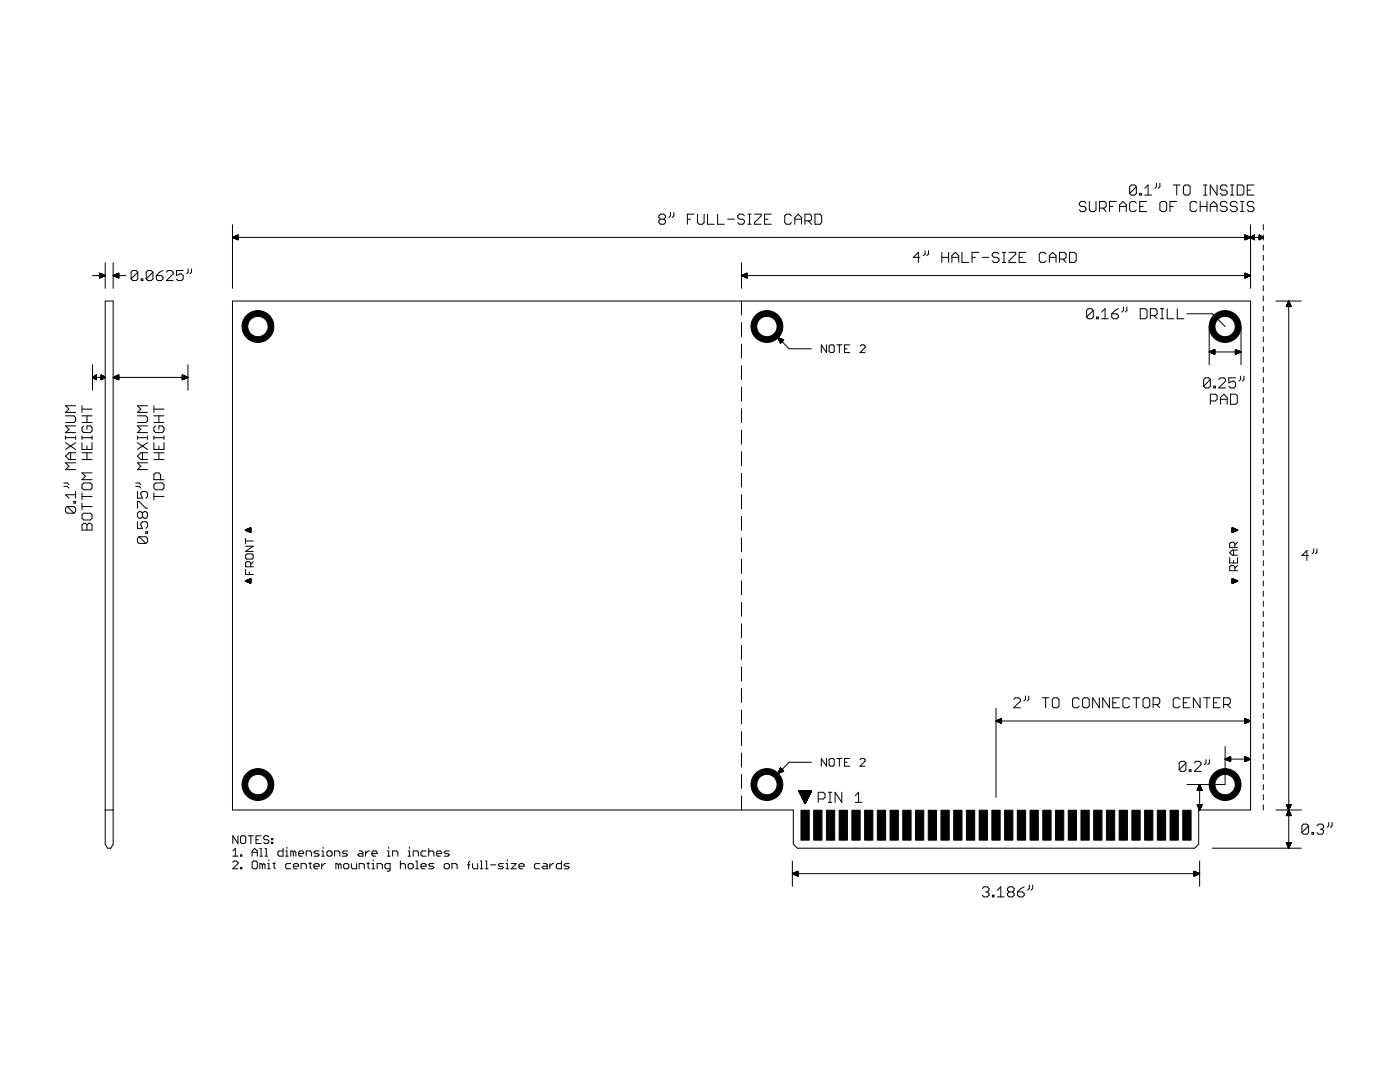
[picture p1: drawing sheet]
<svg xmlns="http://www.w3.org/2000/svg" width="279mm" height="216mm" viewBox="0 0 279 216" stroke-linecap="round" stroke-linejoin="round" font-family="sans-serif">
<g fill="#000" stroke="#000" stroke-width=".2">
<path d="M159.9 161.7h1.6v5.9h-1.6zM162.4 161.7h1.6v5.9h-1.6zM164.9 161.7h1.7v5.9h-1.7zM167.5 161.7h1.6v5.9h-1.6zM170 161.7h1.7v5.9h-1.7zM172.6 161.7h1.6v5.9h-1.6zM175.1 161.7h1.6v5.9h-1.6zM177.6 161.7h1.7v5.9h-1.7zM180.2 161.7h1.6v5.9h-1.6zM182.7 161.7h1.7v5.9h-1.7zM185.3 161.7h1.6v5.9h-1.6zM187.8 161.7h1.6v5.9h-1.6z"/>
<path d="M190.3 161.7h1.7v5.9h-1.7zM192.9 161.7h1.6v5.9h-1.6zM195.4 161.7h1.7v5.9h-1.7zM198 161.7h1.6v5.9h-1.6zM200.5 161.7h1.6v5.9h-1.6zM203 161.7h1.7v5.9h-1.7zM205.6 161.7h1.6v5.9h-1.6zM208.1 161.7h1.7v5.9h-1.7zM210.7 161.7h1.6v5.9h-1.6zM213.2 161.7h1.6v5.9h-1.6zM215.7 161.7h1.7v5.9h-1.7zM218.3 161.7h1.6v5.9h-1.6z"/>
<path d="M220.8 161.7h1.7v5.9h-1.7zM223.4 161.7h1.6v5.9h-1.6zM225.9 161.7h1.6v5.9h-1.6zM228.4 161.7h1.7v5.9h-1.7zM231 161.7h1.6v5.9h-1.6zM233.5 161.7h1.7v5.9h-1.7zM236.1 161.7h1.6v5.9h-1.6z"/>
</g>
<circle cx="244.5" cy="156.5" r="3.2" fill="#000" stroke="#000" stroke-width=".2"/>
<circle cx="244.5" cy="156.5" r="2.03" fill="#fff" stroke="#000" stroke-width=".2"/>
<circle cx="244.5" cy="65.2" r="3.2" fill="#000" stroke="#000" stroke-width=".2"/>
<circle cx="244.5" cy="65.2" r="2.03" fill="#fff" stroke="#000" stroke-width=".2"/>
<circle cx="51.5" cy="156.5" r="3.2" fill="#000" stroke="#000" stroke-width=".2"/>
<circle cx="51.5" cy="156.5" r="2.03" fill="#fff" stroke="#000" stroke-width=".2"/>
<circle cx="51.5" cy="65.2" r="3.2" fill="#000" stroke="#000" stroke-width=".2"/>
<circle cx="51.5" cy="65.2" r="2.03" fill="#fff" stroke="#000" stroke-width=".2"/>
<circle cx="153.1" cy="156.5" r="3.2" fill="#000" stroke="#000" stroke-width=".2"/>
<circle cx="153.1" cy="156.5" r="2.03" fill="#fff" stroke="#000" stroke-width=".2"/>
<circle cx="153.1" cy="65.2" r="3.2" fill="#000" stroke="#000" stroke-width=".2"/>
<circle cx="153.1" cy="65.2" r="2.03" fill="#fff" stroke="#000" stroke-width=".2"/>
<g fill="none" stroke="#000" stroke-width=".2">
<path d="M226.8 37.3v1.3l-.3 .3h-.7l-.4-.3M226.8 37.3l-.3-.4h-.7l-.4 .4v1.3M226.8 37.3l-1.4 1.3M227.5 38.6h.3v.3h-.3zM228.5 38.9h1.3M228.5 37.6l.6-.7v2M230.8 36.6v.7l-.3 .3M231.5 36.6v.7l-.4 .3M234.2 36.9h1.3M234.8 36.9v2M236.5 36.9h.7l.3 .4v1.3l-.3 .3h-.7l-.3-.3v-1.3zM240.2 36.9h.7"/>
<path d="M240.2 38.9h.7M240.5 36.9v2M242.9 36.9v2l-1.4-2v2M244.9 37.3l-.3-.4h-.7l-.4 .4v.3l.4 .3h.7l.3 .3v.4l-.3 .3h-.7l-.4-.3M245.6 36.9h.6M245.6 38.9h.6M245.9 36.9v2M246.9 36.9h1l.3 .4v1.3l-.3 .3h-1zM248.9 37.9h.7M250.3 36.9h-1.4v2h1.4M18.5 55h2.5M19.9 55.5h.1"/>
<path d="M19.9 54.9h1M19.9 54.9h.9M19.9 54.8h.8M19.9 54.8h.7M19.9 54.7h.5M19.9 54.7h.4M19.9 54.6l.3 .1M19.9 54.6h.2M19.9 54.5h.1M20 55.4h-.1M20.1 55.4h-.2M20.3 55.3l-.4 .1"/>
<path d="M20.4 55.3h-.5M20.4 55.2h-.5M20.6 55.2h-.7M20.7 55.1h-.8M20.8 55.1h-.9M21 55l-1.1 .1M21 52.5v5M21 55l-1.1-.5v1M21 55l-1.1 .5M22.6 55h2.5M22.6 52.5v5M22.6 55l1.1 .5"/>
<path d="M22.6 55l1.1-.5v1M22.6 55h1.1M22.7 54.9h1M22.8 55.1h.9M22.8 54.9h.9M22.9 55.1h.8M22.9 54.8h.8M23 55.2h.7M23 54.8h.7M23.1 55.2h.6M23.2 54.7h.5M23.2 55.3h.5"/>
<path d="M23.3 54.7h.4M23.3 55.3h.4M23.4 54.7h.3M23.5 55.4h.2M23.5 54.6h.2M23.6 55.4h.1M23.6 54.5h.1M23.7 55.5h.1M27.5 54.3l-.3-.3h-.7l-.3 .3v1.3M27.5 54.3v1.3l-.3 .4h-.7l-.3-.4M27.5 54.3l-1.3 1.3M28.2 55.6h.3v.4h-.3z"/>
<path d="M30.5 54.3l-.3-.3h-.7l-.3 .3v1.3M30.5 54.3v1.3l-.3 .4h-.7l-.3-.4M30.5 54.3l-1.3 1.3M31.2 55h1l.3 .3v.3l-.3 .4h-.7l-.3-.4zM32.5 54l-.6 .3-.7 .7M33.2 54.3l.3-.3h.7l.3 .3v.4l-1.3 1.3h1.3M36.6 54h-1.4v1l.7-.3h.3l.4 .3v.6l-.4 .4h-.7l-.3-.4M37.5 53.7v.6l-.3 .4M38.2 53.7v.6l-.3 .4M46.4 47.4h205.7M46.4 44.8v12.7M46.4 47.4l1.1 .4"/>
<path d="M46.4 47.4h1.1M46.5 47.4h1M46.5 47.3h1M46.6 47.5h.9M46.6 47.3h.9M46.7 47.2h.8M46.8 47.5h.7M46.9 47.6h.6M46.9 47.2h.6M47 47.6h.5M47 47.1h.5M47.1 47.7h.4"/>
<path d="M47.1 47.1h.4M47.2 47.7h.3M47.2 47h.3M47.3 47.8h.2M47.3 47h.2M47.5 47.8h.1M47.5 46.9h.1M47.5 46.9v.9M47.5 46.9l-1.1 .5M131.8 43.7l-.3-.3v-.3l.3-.4h.7l.3 .4v.3l-.3 .3M131.8 43.7l-.3 .4v.3l.3 .3h.7l.3-.3v-.3l-.3-.4M131.8 43.7h.7"/>
<path d="M133.8 42.4v.7l-.3 .3M134.5 42.4v.7l-.3 .3M137.2 43.7h.6M138.5 42.7h-1.3v2M139.2 42.7v1.7l.3 .3h.7l.3-.3v-1.7M141.2 42.7v2h1.3M143.2 42.7v2h1.3M145.2 43.7h1.4M148 52.5v5M148 55h101.6M148 55l1.1 .5M148 55l1.1-.5v1"/>
<path d="M148 55h1.1M148.1 54.9h1M148.2 55.1h.9M148.2 54.9h.9M148.3 55.1h.8M148.3 54.8h.8M148.4 55.2h.7M148.4 54.8h.7M148.5 55.2h.6M148.6 43.1l-.4-.4h-.6l-.4 .4v.3l.4 .3h.6l.4 .4v.3l-.4 .3h-.6l-.4-.3M148.6 54.7h.5M148.6 55.3h.5"/>
<path d="M148.7 54.7h.4M148.7 55.3h.4M148.8 54.7h.3M148.8 55.4h.3M148.9 54.6h.2M149 55.4h.1M149 54.5h.1M149.1 55.5h.1M149.2 42.7h.7M149.2 44.7h.7M149.6 42.7v2M150.6 42.7h1.3v.4l-1.3 1.3v.3h1.3"/>
<path d="M152.6 43.7h.7M153.9 42.7h-1.3v2h1.3M157.9 43.1l-.3-.4h-.6l-.4 .4v1.3l.4 .3h.6l.3-.3M158.6 43.7h1.4M158.6 44.7v-1.3l.7-.7 .7 .7v1.3M160.6 44.1h1l.4-.4v-.6l-.4-.4h-1v2M161.3 44.1l.7 .6M162.6 42.7h1.1l.3 .4v1.3l-.3 .3h-1.1zM183.6 51.4h-1.3l1-1v2M184.6 50v.7l-.3 .3M185.3 50v.7l-.3 .3M188 51.4h1.3"/>
<path d="M188 50.4v2M189.3 50.4v2M190 51.4h1.3M190 52.4v-1.4l.6-.6 .7 .6v1.4M192 50.4v2h1.3M194 51.4h.7M195.3 50.4h-1.3v2M196 51.4h1.4M199.4 50.7l-.4-.3h-.6l-.4 .3v.3l.4 .4h.6l.4 .3v.3l-.4 .4h-.6l-.4-.4M200 52.4h.7M200 50.4h.7M200.4 50.4v2"/>
<path d="M201.4 50.4h1.3v.3l-1.3 1.3v.4h1.3M203.4 51.4h.6M204.7 50.4h-1.3v2h1.3M208.7 50.7l-.3-.3h-.6l-.4 .3v1.3l.4 .4h.6l.3-.4M209.4 51.4h1.4M209.4 52.4v-1.4l.7-.6 .7 .6v1.4M211.4 51.7h1l.4-.3v-.7l-.4-.3h-1v2M212.1 51.7l.7 .7M213.4 50.4h1l.4 .3v1.3l-.4 .4h-1zM216.7 40.5l-.3-.3h-.7l-.3 .3v.4l.3 .3h.7l.3 .3v.4l-.3 .3h-.7l-.3-.3M217.4 40.2v1.7l.3 .3h.7l.3-.3v-1.7M219.4 41.5h1l.3-.3v-.7l-.3-.3h-1v2"/>
<path d="M220.1 41.5l.6 .7M221.4 41.2h.7M222.8 40.2h-1.4v2M223.4 41.2h1.4M223.4 42.2v-1.3l.7-.7 .7 .7v1.3M226.8 40.5l-.3-.3h-.7l-.4 .3v1.4l.4 .3h.7l.3-.3M227.5 41.2h.6M228.8 40.2h-1.3v2h1.3M231.8 40.2h.7l.3 .3v1.4l-.3 .3h-.7l-.3-.3v-1.4zM233.5 41.2h.7M234.8 40.2h-1.3v2M238.9 40.5l-.4-.3h-.7l-.3 .3v1.4l.3 .3h.7l.4-.3"/>
<path d="M239.5 41.2h1.4M239.5 40.2v2M240.9 40.2v2M241.5 42.2v-1.3l.7-.7 .7 .7v1.3M241.5 41.2h1.4M244.9 40.5l-.3-.3h-.7l-.4 .3v.4l.4 .3h.7l.3 .3v.4l-.3 .3h-.7l-.4-.3M246.9 40.5l-.3-.3h-.7l-.3 .3v.4l.3 .3h.7l.3 .3v.4l-.3 .3h-.7l-.3-.3M247.6 40.2h.6M247.6 42.2h.6M247.9 40.2v2M248.5 46.9v.9M248.5 46.9l1.1 .5"/>
<path d="M248.5 47.8h.1M248.5 47.3h.9M248.5 47.2l.8 .1M248.5 47.2h.7M248.5 47.1l.6 .1M248.5 47.1h.5M248.5 47l.3 .1M248.5 47h.3M248.5 46.9l.1 .1M248.5 46.9h.1M248.5 55.5h.1M248.5 54.9h1"/>
<path d="M248.5 54.9h.9M248.5 54.8h.7M248.5 54.8h.6M248.5 54.7h.5M248.5 54.7h.4M248.5 54.6l.3 .1M248.5 54.6h.1M248.5 54.5h.1M248.6 55.4h-.1M248.6 47.8h-.1M248.7 55.4h-.2M248.7 47.7l-.2 .1"/>
<path d="M248.8 55.3l-.3 .1M248.9 47.7h-.4M248.9 55.3h-.4M249 47.6l-.5 .1M249 55.2h-.5M249.1 47.6h-.6M249.2 47.5l-.7 .1M249.2 55.2h-.7M249.3 55.1h-.8M249.3 47.5h-.8M249.4 55.1h-.9M249.4 47.4l-.9 .1"/>
<path d="M249.5 47.4h-1M249.5 55l-1 .1M249.6 44.8v12.7M249.6 55l-1.1-.5v1M249.6 47.4l-1.1 .4M249.6 55l-1.1 .5M249.6 47.4l.8 .4M249.6 47.4h.8M249.7 47.4h.7M249.7 47.3h.7M249.7 47.5h.7M249.8 47.2h.6"/>
<path d="M249.9 47.5h.5M249.9 47.6h.5M249.9 47.2h.5M250 47.6h.4M250 47.1h.4M250.1 47.7h.3M250.1 47.1h.3M250.1 47h.3M250.2 47.7h.2M250.2 47.8h.2M250.2 47h.2M250.3 40.5l-.4-.3h-.6l-.4 .3v.4l.4 .3h.6l.4 .3v.4l-.4 .3h-.6l-.4-.3"/>
<path d="M250.3 47.8h.1M250.3 46.9h.1M250.4 46.9v.9M250.4 46.9l-.8 .5M251.3 47.8h.1M251.3 47.3h.7M251.3 47.2l.6 .1M251.3 47.2h.6M251.3 47.1l.5 .1M251.3 47.1h.4M251.3 47l.3 .1M251.3 47h.2"/>
<path d="M251.3 46.9l.1 .1M251.3 46.9h.1M251.3 46.9l.8 .5M251.3 46.9v.9M251.4 47.8h-.1M251.5 47.7l-.2 .1M251.6 47.7h-.3M251.7 47.6l-.4 .1M251.8 47.6h-.5M251.8 47.5l-.5 .1M251.9 47.5h-.6M252 47.4l-.7 .1"/>
<path d="M252.1 47.4h-.8M252.1 44.8v1.1M252.1 46.9v1M252.1 48.9v1M252.1 50.9v1.1M252.1 53v1M252.1 55v1M252.1 57v1M252.1 59.1v1M252.1 47.4l-.8 .4M18.5 72.8v5.1M18.5 75.3l.7 .5"/>
<path d="M18.5 75.3h2.5M18.5 75.3h.7M18.5 75.2h.7M18.6 75.4h.6M18.6 75.2h.6M18.7 75.2h.5M18.8 75.5h.4M18.8 75.1h.4M18.9 75.1h.3M18.9 75.6h.3M19 75h.2M19 75.6h.2"/>
<path d="M19.1 75.7h.1M19.1 74.9h.1M19.2 74.8v1M19.2 74.8l-.7 .5M19.2 75.8h.1M19.3 74.8h-.1M20.2 75.8h.1M20.2 75.2h.7M20.2 75.2h.6M20.2 75.1l.6 .1M20.2 75.1h.5M20.2 75l.4 .1"/>
<path d="M20.2 75h.3M20.2 74.9l.2 .1M20.2 74.9h.2M20.2 74.8h.1M20.2 74.8l.8 .5M20.2 74.8v1M20.3 75.7l-.1 .1M20.4 75.7h-.2M20.4 75.6h-.2M20.6 75.6h-.4M20.6 75.5h-.4M20.7 75.5h-.5"/>
<path d="M20.8 75.4l-.6 .1M20.9 75.4h-.7M21 75.3l-.8 .1M21 60.1h1.6v108.4l-.5 .7h-.6l-.5-.7zM21 75.3l-.8 .5M22.6 75.3h14.9M22.6 75.3l1.1 .5M22.6 75.3h1.1M22.7 75.2h1M22.8 75.4h.9M22.8 75.2h.9M22.9 75.2h.8"/>
<path d="M23 75.5h.7M23 75.1h.7M23.1 75.5h.6M23.2 75.1h.5M23.2 75.6h.5M23.3 75h.4M23.3 75.6h.4M23.4 75h.3M23.4 75.7h.3M23.5 74.9h.2M23.5 75.7h.2M23.7 74.8v1"/>
<path d="M23.7 75.8h.1M23.7 74.8l-1.1 .5M23.7 74.8h-.1M36.4 75.8h.1M36.4 75.2h1M36.4 75.2h.9M36.4 75.1l.8 .1M36.4 75.1h.7M36.4 75l.5 .1M36.4 75h.4M36.4 74.9l.3 .1M36.4 74.9h.2"/>
<path d="M36.4 74.8h.1M36.4 74.8l1.1 .5M36.4 74.8v1M36.6 75.7l-.2 .1M36.6 75.7h-.2M36.7 75.6h-.3M36.9 75.6h-.5M37 75.5h-.6M37.1 75.5h-.7M37.2 75.4l-.8 .1M37.3 75.4h-.9M37.4 75.3l-1 .1"/>
<path d="M37.5 72.8v5.1M37.5 75.3l-1.1 .5M46.4 60.1h203.2v101.5h-10.4v6.8l-.8 .8h-79.3l-.8-.8v-6.8h-111.9zM148 60.1v2.8M148 64.4v2.8M148 68.7v2.8M148 72.9v2.8M148 77.2v2.8M155.3 67.4l2.2 2.2h4.4M155.3 67.4l.5 1.1M155.3 67.4l1.1 .4M155.3 67.4h.1"/>
<path d="M155.3 67.4l.3 .1M155.3 67.5h.4M155.4 67.6h.5M155.4 67.5l.3 .1M155.4 67.6l.6 .1M155.4 67.7l.9 .1M155.4 67.7h.7M155.5 67.8h.8M155.5 67.8h.9M155.6 68h.6M155.6 68h.7M155.7 68.2h.3"/>
<path d="M155.7 68.3h.2M155.8 68.4l-.1 .1M155.9 68.4h-.2M156 68.3h-.3M156 68.2h-.4M156.1 68.1l-.5 .1M156.1 68.1h-.5M156.3 67.9l-.8 .1M156.4 67.9h-.9M156.4 67.8l-.6 .7M165 68.8v1.6l-1.1-1.6v1.6M165.5 69.1l.2-.3h.5l.3 .3v1l-.3 .3h-.5l-.2-.3z"/>
<path d="M167 68.8h1M167.5 68.8v1.6M168.6 69.6h.5M169.6 68.8h-1v1.6h1M171.6 69.1l.3-.3h.5l.3 .3v.2l-1.1 1.1h1.1M218.2 61.9l-.4-.3h-.6l-.3 .3v1.4M218.2 61.9v1.4l-.4 .3h-.6l-.3-.3M218.2 61.9l-1.3 1.4M218.9 63.3h.3v.3h-.3zM219.9 63.6h1.3M219.9 62.3l.6-.7v2M221.9 62.6h1l.3 .3v.4l-.3 .3h-.7l-.3-.3z"/>
<path d="M223.2 61.6l-.7 .3-.6 .7M224.2 61.3v.6l-.3 .4M224.9 61.3v.6l-.3 .4M227.6 61.6h1l.3 .3v1.4l-.3 .3h-1zM229.6 62.9h1l.3-.3v-.7l-.3-.3h-1v2M230.3 62.9l.6 .7M231.6 61.6h.7M231.6 63.6h.7M231.9 61.6v2M232.9 61.6v2h1.4M234.9 61.6v2h1.4M236.9 62.6h5.1l2.5 2.6"/>
<path d="M241.3 65.2v7.6M241.3 70.2h6.4M241.3 70.2h1.1M241.3 70.2l1.1 .5M241.4 70.2h1M241.5 70.3h.9M241.6 75.7l-.4-.3h-.6l-.4 .3v1.4M241.6 75.7v1.4l-.4 .3h-.6l-.4-.3M241.6 75.7l-1.4 1.4M241.6 70.3h.8M241.6 70.1h.8M241.7 70.4h.7"/>
<path d="M241.7 70.1h.7M241.8 70h.6M241.8 70.4h.6M241.9 70h.5M241.9 70.5h.5M242 70.5h.4M242 69.9h.4M242.1 69.9h.3M242.2 70.6h.2M242.2 77.1h.4v.3h-.4zM242.3 70.6h.1M242.3 69.8h.1"/>
<path d="M242.4 70.7h.1M242.4 69.7v1M242.4 69.7l-1.1 .5M242.4 69.7v.1M243.2 75.7l.4-.3h.6l.4 .3v.4l-1.4 1.3h1.4M243.6 79.7h1.3M245.6 78.7h1l.3 .3v1.3l-.3 .4h-1zM246.5 69.7l1.2 .5M246.5 69.7v1M246.5 70.2h1.1M246.5 70.1l1 .1M246.5 70.1h.9"/>
<path d="M246.5 70l.8 .1M246.5 70h.7M246.5 69.9l.6 .1M246.5 69.9h.5M246.5 69.8l.3 .1M246.5 69.8h.2M246.5 69.7l.1 .1M246.6 75.4h-1.4v1l.7-.3h.4l.3 .3v.7l-.3 .3h-.7l-.4-.3M246.6 70.7h-.1M246.7 70.6l-.2 .1M246.8 70.6h-.3M247 70.5l-.5 .1"/>
<path d="M247.1 70.5h-.6M247.2 70.4l-.7 .1M247.3 70.4h-.8M247.4 70.3l-.9 .1M247.5 70.3h-1M247.6 75.1v.6l-.4 .4M247.7 65.2v7.6M247.7 70.2l-1.2 .5M248.3 75.1v.6l-.4 .4M252.1 61.1v1M252.1 63.1v1M252.1 65.2v1"/>
<path d="M252.1 67.2v1M252.1 69.2v1M252.1 71.2v1.1M252.1 73.3v1M252.1 75.3v1M252.1 77.3v1.1M252.1 79.4v1M254.7 60.1h5M256.7 61.1h.9M256.8 61.1h.8M256.8 61h.8M256.8 60.9h.8"/>
<path d="M256.8 60.9h.7M256.9 60.8h.6M256.9 60.7h.6M256.9 60.6h.5M257 60.6h.4M257 60.5h.4M257 60.4h.3M257.1 60.3h.2M257.1 60.2h.2M257.1 60.2h.1M257.2 60.1h.1M257.2 60.1v109.1"/>
<path d="M257.2 60.1l.5 1.1h-1zM12.7 97h.7l.4 .4M12.7 96.4h.7l.4 .3M13.1 87v.7M13.1 83h1.7l.3 .3v.7l-.3 .3h-1.7M13.1 88.3l2 1.4M13.1 87.3h2M14.1 90.3v1.4M15.1 87v.7M15.1 98.1v1.3M15.1 98.7h-2l.7 .7M15.1 92.4h-2l.7 .6-.7 .7h2"/>
<path d="M15.1 90.3h-1.3l-.7 .7 .7 .7h1.3M15.1 88.3l-2 1.4M15.1 85h-2l.7 .7-.7 .6h2M15.1 81h-2l.7 .6-.7 .7h2M16.4 91.7h2M16.4 90.3h2M16.4 87.3h2M16.4 84.3h2M16.4 83h2M16.4 81v1.3M16.4 87v.7M16.4 88.3v1.4h2v-1.4"/>
<path d="M16.4 98.4v1.3M16.4 99.1h2M16.4 81.6h2M16.7 96.4h1.3l.4 .3v.7l-.4 .3h-1.3l-.3-.3v-.7zM16.7 85l-.3 .3v.7l.3 .3h1.3l.4-.3v-.7l-.4-.3h-.6v.7M17.4 83v1.3M17.4 89v.7M17.4 90.3v1.4M18.4 87v.7M18.4 94.4h-2l.6 .6-.6 .7h2M27.1 97h.7l.3 .4M27.1 96.4h.7l.3 .3"/>
<path d="M27.4 87.3h2M27.4 83h1.7l.3 .3v.7l-.3 .3h-1.7M27.4 87v.7M27.4 98.1v1.3h1l-.3-.7v-.3l.3-.3h.7l.3 .3v.7l-.3 .3M27.4 88.3l2 1.4M28.4 90.3v1.4M29.4 92.4h-2l.7 .6-.7 .7h2M29.4 90.3h-1.3l-.7 .7 .7 .7h1.3M29.4 85h-2l.7 .7-.7 .6h2M29.4 81h-2l.7 .6-.7 .7h2M29.4 87v.7M29.4 88.3l-2 1.4"/>
<path d="M30.7 96.7l.4-.3h1.3l.3 .3v.7l-.3 .3h-1.3l-.4-.3zM30.7 91.7h2M30.7 90.3h2M30.7 87.3h2M30.7 84.3h2M30.7 83h2M30.7 99.1h2M30.7 88.3v1.4h2v-1.4M30.7 81.6h2M30.7 81v1.3M30.7 87v.7M30.7 98.4v1.3"/>
<path d="M31.1 85l-.4 .3v.7l.4 .3h1.3l.3-.3v-.7l-.3-.3h-.7v.7M31.7 83v1.3M31.7 89v.7M31.7 90.3v1.4M32 95.7v-1l-.3-.3h-.6l-.4 .3v1h2M32.7 87v.7M148 81.5v2.8M148 85.8v2.8M148 90.1v2.8M148 94.4v2.8M148 98.7v2.8M241.6 80h1l.3-.3v-.7l-.3-.3h-1v2"/>
<path d="M243.6 80.7v-1.4l.6-.6 .7 .6v1.4M252.1 81.4v1M252.1 83.4v1.1M252.1 85.4v1.1M252.1 87.5v1M252.1 89.5v1.1M252.1 91.5v1.1M252.1 93.6v1M252.1 95.6v1M252.1 97.6v1.1M252.1 99.7v1M13.4 101.1l-.3 .3v.7l.3 .3h1.4"/>
<path d="M13.4 101.1h1.4l.3 .3v.7l-.3 .3M13.4 101.1l1.4 1.3M14.8 100.1h.3v.3h-.3zM16.4 104.8l.3-.4h.3l.4 .4 .3-.4h.3l.4 .4v1h-2zM16.4 101.1h2M16.4 100.4v1.3M16.7 102.4h1.3l.4 .3v.7l-.4 .4h-1.3l-.3-.4v-.7zM17.4 104.8v1M27.4 104.1v1.3h1l-.3-.6v-.4l.3-.3h.7l.3 .3v.7l-.3 .3M27.4 101.4v-1.3h.4l1.3 1.3h.3M27.8 107.1h1.3l.3 .3v.7l-.3 .3M27.8 107.1l-.4 .3v.7l.4 .3h1.3"/>
<path d="M27.8 107.1l1.3 1.3M28.4 102.4l-.3-.3h-.3l-.4 .3v.7l.4 .3h.3l.3-.3M28.4 102.4l.4-.3h.3l.3 .3v.7l-.3 .3h-.3l-.4-.3M28.4 102.4v.7M29.1 106.1h.3v.3h-.3zM48.9 105.8l1.1 .5M48.9 105.8h1.1M48.9 115.9l1.1 .5M48.9 115.9h1.1M49 115.9h1M49 113.6v1h1.5M49 107.4v1.1"/>
<path d="M49 109h1.5l-1.5 1h1.5M49 107.9h1.5M49 105.8h1M49 105.7h1M49.1 116h.9M49.1 115.9h.9M49.1 105.9h.9M49.1 105.7h.9M49.2 115.8h.8M49.2 105.6h.8M49.3 110.5h1l.2 .3v.5l-.2 .3h-1l-.3-.3v-.5zM49.3 105.9h.7"/>
<path d="M49.3 116.1h.7M49.3 115.8h.7M49.4 106h.6M49.4 105.6h.6M49.4 116.1h.6M49.4 115.7h.6M49.5 105.5h.5M49.5 116.2h.5M49.5 115.7h.5M49.6 105.5h.4M49.6 106.1h.4M49.6 116.2h.4"/>
<path d="M49.7 115.6h.3M49.7 106.1h.3M49.7 105.4h.3M49.7 116.3h.3M49.8 114.1v.5M49.8 115.6h.2M49.8 106.2h.2M49.8 105.4h.2M49.9 116.3h.1M49.9 105.3h.1M49.9 115.5h.1M50 106.2h.1"/>
<path d="M50 116.4h.1M50 115.5h.1M50 105.3v1M50 113.1v-.8l-.2-.2h-.5l-.3 .2v.8h1.5M50 115.4v1M50 105.3l-1.1 .5M50 106.3h.1M50 115.4l-1.1 .5M50.5 112.1l-.5 .5M148 103v2.8M148 107.3v2.8M148 111.6v2.8"/>
<path d="M148 115.9v2.8M245.4 111.3v1h1.6v-1M245.9 106.3h.1M245.9 105.7l1.1 .1M245.9 105.7h1M245.9 105.7h.9M245.9 105.6h.8M245.9 105.6h.7M245.9 105.5h.6M245.9 105.5h.5M245.9 105.4h.3M245.9 105.4h.2"/>
<path d="M245.9 105.3h.1M245.9 116.4h.1M245.9 115.9h1.1M245.9 115.8l1 .1M245.9 115.8h.9M245.9 115.7l.7 .1M245.9 115.7h.6M245.9 115.6l.5 .1M245.9 115.6h.4M245.9 115.5l.3 .1M245.9 115.5h.1M245.9 115.4l1.1 .5"/>
<path d="M245.9 105.3v1M245.9 115.4v1M245.9 105.3l1.1 .5M246 106.2h-.1M246.1 116.3l-.2 .1M246.1 106.2h-.2M246.2 109.7v1.1M246.2 111.8v.5M246.2 116.3h-.3M246.3 106.1h-.4M246.4 106.1h-.5M246.4 116.2l-.5 .1"/>
<path d="M246.4 113.9v-.8l-.2-.3h-.5l-.3 .3v.8h1.6M246.4 109.2v-.7l-.2-.3h-.5l-.3 .3v.7h1.6M246.4 116.2h-.5M246.5 106h-.6M246.5 116.1l-.6 .1M246.6 106h-.7M246.7 116.1h-.8M246.7 105.9h-.8M246.8 116l-.9 .1M246.8 105.9h-.9M246.9 116h-1M247 105.8h-1.1"/>
<path d="M247 112.8l-.6 .5M247 109.7h-1.1l-.5 .6 .5 .5h1.1M247 108.2l-.6 .5M247 115.9l-1.1 .1M247 115.9l-1.1 .5M247 105.8l-1.1 .5M252.1 101.7v1M252.1 103.7v1.1M252.1 105.8v1M252.1 107.8v1M252.1 109.8v1M252.1 111.9v1"/>
<path d="M252.1 113.9v1M252.1 115.9v1M252.1 117.9v1.1M252.1 120v1M261.2 110.8h-1.4l1-.9v1.9M262.2 109.5v.7l-.4 .3M262.8 109.5v.7l-.3 .3M148 120.2v2.8M148 124.5v2.8M148 128.8v2.8M148 133.1v2.8M148 137.4v2.8"/>
<path d="M202.3 139.6l.3-.4h.7l.3 .4v.3l-1.3 1.3h1.3M204.7 138.9v.7l-.4 .3M205.3 138.9v.7l-.3 .3M208 139.2h1.3M208.7 139.2v2M210 139.6l.4-.4h.6l.3 .4v1.3l-.3 .3h-.6l-.4-.3zM215.4 139.6l-.4-.4h-.6l-.4 .4v1.3l.4 .3h.6l.4-.3M216 139.6l.4-.4h.6l.4 .4v1.3l-.4 .3h-.6l-.4-.3zM219.4 139.2v2l-1.3-2v2M221.4 139.2v2l-1.3-2v2M223.4 139.2h-1.3v2h1.3M225.4 139.6l-.3-.4h-.7l-.3 .4v1.3l.3 .3h.7l.3-.3"/>
<path d="M226.1 139.2h1.3M226.8 139.2v2M228.1 139.6l.4-.4h.6l.3 .4v1.3l-.3 .3h-.6l-.4-.3zM235.5 139.6l-.4-.4h-.6l-.4 .4v1.3l.4 .3h.6l.4-.3M237.5 139.2h-1.3v2h1.3M239.5 139.2v2l-1.3-2v2M240.2 139.2h1.3M240.9 139.2v2M243.5 139.2h-1.3v2h1.3M252.1 122v1M252.1 124v1.1M252.1 126.1v1"/>
<path d="M252.1 128.1v1M252.1 130.1v1.1M252.1 132.2v1M252.1 134.2v1M252.1 136.2v1.1M252.1 138.3v1M148 141.7v2.8M148 146v2.8M148 150.3v2.8M148 154.5v2.8M148 158.8v2.8M155.4 154.3h-.1"/>
<path d="M155.5 153.8h.9M155.5 153.8h.8M155.5 153.7h.8M155.6 153.7h.6M155.6 153.6h.6M155.6 153.6h.5M155.6 154.2h-.3M155.6 153.5h.5M155.6 153.5h.4M155.7 153.4h.3M155.7 153.4h.2M155.7 153.3h.2"/>
<path d="M155.7 154.2h-.4M155.7 153.3h.1M155.7 153.2h.1M155.8 153.2l-.5 1.1M155.8 153.2l.6 .7M155.8 154.1h-.4M156 154.1h-.6M156 154h-.6M156.2 153.9l-.8 .1M156.3 153.9h-.9M156.4 153.9l-1.1 .4M156.4 153.9h-.9"/>
<path d="M159.4 157.8h2.5l-1.2 2.6zM159.4 157.8h2.5M159.4 157.9h2.5M159.5 157.9h2.4M159.5 158h2.4M159.5 158.1h2.3M159.6 158.1h2.2M159.6 158.2h2.2M159.6 158.2h2.1M159.6 158.3h2.1M159.7 158.3h2M159.7 158.4h2"/>
<path d="M159.7 158.5h1.9M159.8 158.5h1.8M159.8 158.6h1.8M159.8 158.6h1.7M159.8 158.7h1.7M159.9 158.7h1.6M159.9 158.8h1.6M159.9 158.8h1.5M159.9 158.9h1.5M160 158.9h1.4M160 159h1.4M160 159h1.3"/>
<path d="M160 159.1h1.3M160.1 159.2h1.2M160.1 159.2h1.1M160.1 159.3h1.1M160.2 159.3h1M160.2 159.4h1M160.2 159.4h.9M160.2 159.5h.9M160.3 159.5h.8M160.3 159.6h.8M160.3 159.6h.7M160.3 159.7h.7"/>
<path d="M160.4 159.7h.6M160.4 159.8h.6M160.4 159.9h.5M160.5 159.9h.4M160.5 160h.4M161.9 152.1h-4.4l-2.2 2.2M163.3 159.4h1l.4-.3v-.7l-.4-.3h-1v2M165 151.3v1.6l-1.1-1.6v1.6M165.3 158.1h.7M165.7 158.1v2M165.7 151.3h.5l.3 .3v1l-.3 .3h-.5l-.2-.3v-1zM167 151.3h1"/>
<path d="M167.5 151.3v1.6M168 158.1v2l-1.3-2v2M168.6 152.1h.5M169.6 151.3h-1v1.6h1M170.7 158.8l.6-.7v2M171.6 151.6l.3-.3h.5l.3 .3v.2l-1.1 1.1h1.1M198.8 141.3v17.8M198.8 143.9h50.8M198.8 143.9l1.1 .4M198.8 143.8h1.1M198.9 143.8h1M198.9 143.9h1"/>
<path d="M199 143.8h.9M199.1 144h.8M199.1 143.7h.8M199.2 143.7h.7M199.3 144.1h.6M199.3 143.6h.6M199.4 144.1h.5M199.5 143.6h.4M199.5 144.2h.4M199.6 143.5h.3M199.6 144.2h.3M199.7 143.4h.2"/>
<path d="M199.7 144.3h.2M199.8 143.4h.1M199.9 143.4v.9M199.9 143.4l-1.1 .5M199.9 144.3h.1M222.1 140.2h.7M230.1 140.6h1l.4-.4v-.6l-.4-.4h-1v2M230.8 140.6l.7 .6M236.2 140.2h.6M236.7 152.3l-.4-.4h-.6l-.4 .4v1.3M236.7 152.3v1.3l-.4 .3h-.6l-.4-.3M236.7 152.3l-1.4 1.3"/>
<path d="M237.3 153.6h.4v.3h-.4zM238.4 152.3l.3-.4h.7l.3 .4v.3l-1.3 1.3h1.3M239 157.6h.9M239 157.5l.9 .1M239 157.5h.8M239 157.4h.8M239.1 157.4h.7M239.1 157.3h.6M239.1 157.2h.6M239.2 157.1h.4M239.2 157h.4M239.2 156.9h.4"/>
<path d="M239.3 156.9h.2M239.3 156.8h.2M239.3 156.7h.2M239.4 156.7h.1M239.4 156.6h.1M239.4 156.5v5.1M239.4 156.5l.5 1.1-1 .1zM240.7 151.6v.7l-.3 .3M241.4 151.6v.7l-.4 .3M242.2 140.2h.7M244.2 140.6h1l.3-.4v-.6l-.3-.4h-1v2M244.5 148.9v7.6h-7.6"/>
<path d="M244.5 151.5l1.1 .5M244.5 151.4h1.1M244.6 151.5h1M244.6 151.6h1M244.7 151.4h.9M244.8 151.6h.8M244.8 151.3h.8M244.9 140.6l.6 .6M244.9 151.3h.7M244.9 151.7h.7M245 151.7h.6M245 151.2h.6"/>
<path d="M245.1 151.2h.5M245.2 151.8h.4M245.3 151.1h.3M245.4 151.8h.2M245.4 151.1h.2M245.5 151h.1M245.5 151.9h.1M245.6 151v1M245.6 151l-1.1 .5M245.6 152h.1M248.5 152h.1M248.5 151.4h1"/>
<path d="M248.5 151.4h.9M248.5 151.3h.8M248.5 151.3h.7M248.5 151.2h.5M248.5 151.2h.4M248.5 151.1h.3M248.5 151.1h.2M248.5 151h.1M248.5 151l1.1 .5M248.5 143.4v.9M248.5 151v1M248.5 144.3h.1"/>
<path d="M248.5 143.8h1M248.5 143.8h.9M248.5 143.7l.9 .1M248.5 143.7h.7M248.5 143.6l.6 .1M248.5 143.6h.5M248.5 143.5l.4 .1M248.5 143.5h.3M248.5 143.4h.1M248.5 143.4l1.1 .5M248.6 151.9h-.1M248.6 144.3h-.1"/>
<path d="M248.7 151.8l-.2 .1M248.7 144.2l-.2 .1M248.8 151.8h-.3M248.9 144.2h-.4M248.9 151.8h-.4M249 144.1h-.5M249 151.7h-.5M249.1 144.1h-.6M249.2 151.7h-.7M249.2 144l-.7 .1M249.3 151.6h-.8M249.3 144h-.8"/>
<path d="M249.4 151.6h-.9M249.4 143.9l-.9 .1M249.5 151.5h-1M249.6 151.5h-5.1M249.6 151.5l-1.1 .5M249.6 143.9l-1.1 .4M252.1 140.3v1M252.1 142.3v1.1M252.1 144.4v1M252.1 146.4v1M252.1 148.4v1.1M252.1 150.5v1"/>
<path d="M252.1 152.5v1M252.1 154.5v1M252.1 156.5v1.1M252.1 158.6v1M21 161.6h1.6M46.5 172.1l.2-.3h.5l.3 .3v.2l-1 1.1h1M46.5 169.8l.5-.5v1.5M46.5 170.8h1M47.5 166.8v1.5l-1-1.5v1.5M48 167l.3-.2h.5l.2 .2v1.1l-.2 .2h-.5l-.3-.2zM48 170.6h.3v.2h-.3zM48 173.1h.3v.3h-.3z"/>
<path d="M49.6 166.8h1M50.1 166.8v1.5M50.3 170.8v-1l.5-.5 .6 .5v1M50.3 170.1h1.1M50.6 171.8h.5l.3 .3v1l-.3 .3h-.5l-.3-.3v-1zM51.1 167.6h.5M51.9 170.8h.5M51.9 169.3h.2v1.5M52.1 166.8h-1v1.5h1M52.4 172.6l-.3-.3h-.2v1.1M52.4 172.6v.8M52.4 172.6l.2-.3 .3 .3v.8"/>
<path d="M52.9 170.8h.5M52.9 169.3h.2v1.5M53.4 172.3h.3v1.1M53.4 173.4h.5M53.7 167l-.3-.2h-.5l-.3 .2v.3l.3 .3h.5l.3 .2v.3l-.3 .2h-.5l-.3-.2M53.7 171.6v.2M54.2 168.1h.2v.2h-.2zM54.2 167.3h.2v.3h-.2zM54.4 172.3h.5M54.7 172.1v1l.2 .3M56.5 169.3v1.5h-.8l-.2-.2v-.5l.2-.3h.8M57 170.8h.5"/>
<path d="M57 169.8h.3v1M57.3 169v.3M58 172.3h-.7l-.3 .3v.5l.3 .3h.7M58.5 170.1l-.2-.3h-.3v1M58.5 170.1v.7M58.5 172.8h1.1v-.2l-.3-.3h-.5l-.3 .3v.5l.3 .3h.5M58.5 170.1l.3-.3 .3 .3v.7M59.6 170.3h1v-.2l-.3-.3h-.5l-.2 .3v.5l.2 .2h.5M60.1 173.4v-1.1h.8l.2 .3v.8M61.1 170.8v-1h.8l.2 .3v.7M61.6 172.3h.5M61.9 172.1v1l.2 .3"/>
<path d="M62.7 172.8h1v-.2l-.3-.3h-.5l-.2 .3v.5l.2 .3h.5M63.7 169.8h-.8l-.2 .3 .2 .2h.5l.3 .3-.3 .2h-.7M64.2 170.8h.5M64.2 169.8h.3v1M64.2 172.3v1.1M64.5 169v.3M65 172.3h-.3l-.5 .5M65.5 169.8h.5l.3 .3v.5l-.3 .2h-.5l-.3-.2v-.5zM66.8 170.8v-1h.7l.3 .3v.7M67.5 172.6l-.2-.3h-.3v1.1M67.5 172.6v.8M67.5 172.6l.3-.3 .3 .3v.8"/>
<path d="M68.8 172.3h.6l.2 .3v.5l-.2 .3h-.6l-.2-.3v-.5zM69.4 169.8h-.8l-.3 .3 .3 .2h.5l.3 .3-.3 .2h-.8M70.1 172.3v.8l.3 .3h.8v-1.1M71.7 169.8h.5l.2 .3v.7h-.7l-.3-.2 .3-.3h.7M71.7 173.4v-1.1h.7l.3 .3v.8M73 169.8v1M73.2 172.3h.5M73.5 172.1v1l.2 .3M73.7 169.8h-.2l-.5 .5M74.2 170.3h1.1v-.2l-.3-.3h-.5l-.3 .3v.5l.3 .2h.5M74.2 173.4h.6M74.2 172.3h.3v1.1"/>
<path d="M74.5 171.6v.2M75.3 173.4v-1.1h.8l.2 .3v.8M77.3 170.8h.6M77.3 169.8h.3v1M77.6 169v.3M77.9 173.4h-.8l-.3-.3v-.5l.3-.3h.8v1.3l-.3 .3h-.3M78.4 170.8v-1h.7l.3 .3v.7M79.9 172.6l.3-.3h.5l.2 .3v.8M79.9 171.8v1.6M81.4 170.8h.6M81.4 169.8h.3v1M81.4 172.6l.3-.3h.5l.3 .3v.5l-.3 .3h-.5l-.3-.3z"/>
<path d="M81.7 169v.3M82.5 170.8v-1h.7l.3 .3v.7M83 173.4h.5M83 171.8h.2v1.6M84 172.8h1v-.2l-.2-.3h-.5l-.3 .3v.5l.3 .3h.5M85 169.8h-.7l-.3 .3v.5l.3 .2h.7M85.6 170.1l.2-.3h.5l.3 .3v.7M85.6 169.3v1.5M86.6 172.3h-.8l-.2 .3 .2 .2h.5l.3 .3-.3 .3h-.7M87.1 170.3h1v-.2l-.2-.3h-.5l-.3 .3v.5l.3 .2h.5M88.6 172.6l.3-.3h.5l.3 .3v.5l-.3 .3h-.5l-.3-.3zM89.7 169.8h-.8l-.3 .3 .3 .2h.5l.3 .3-.3 .2h-.8"/>
<path d="M90.2 173.4v-1.1h.8l.2 .3v.8M93.3 172.6h.5M93.8 171.8l-.3 .3v1.3M94.3 172.3v.8l.3 .3h.7v-1.1M95.8 173.4h.6M95.8 171.8h.3v1.6M96.9 173.4h.5M96.9 171.8h.2v1.6M97.9 172.6h1M100.5 172.3h-.8l-.3 .3 .3 .2h.5l.3 .3-.3 .3h-.8M101 173.4h.5M101 172.3h.2v1.1"/>
<path d="M101.2 171.6v.2M102 172.3h1.1l-1.1 1.1h1.1M103.6 172.8h1v-.2l-.3-.3h-.5l-.2 .3v.5l.2 .3h.5M107.7 172.3h-.8l-.2 .3v.5l.2 .3h.8M108.5 172.3h.5l.2 .3v.8h-.7l-.3-.3 .3-.3h.7M109.7 172.3v1.1M110.5 172.3h-.2l-.6 .5M112.1 171.8v1.6h-.8l-.3-.3v-.5l.3-.3h.8M113.6 172.3h-.8l-.2 .3 .2 .2h.5l.3 .3-.3 .3h-.7M158.1 171.8v5.1M158.1 174.3h81.3M158.2 174.4h1.1"/>
<path d="M158.2 174.3h1.1M158.3 174.4h1M158.3 174.2h1M158.4 174.5h.9M158.5 174.2h.8M158.6 174.5h.7M158.6 174.1h.7M158.7 174.6h.6M158.7 174.1h.6M158.8 174h.5M158.9 174.7h.4M158.9 174h.4"/>
<path d="M159 174.7h.3M159 173.9h.3M159.1 174.8h.2M159.2 173.9h.1M159.3 173.9v.9l-1.2-.5M159.3 173.9l-1.2 .4M160.5 160h.3M160.5 160.1h.3M160.6 160.1h.2M160.6 160.2h.2M160.6 160.2h.1M160.6 160.3h.1"/>
<path d="M160.7 160.3h.1M165.3 160.1h.7M170.7 160.1h1.3M196 177.3l.4-.3h.6l.4 .3v.3l-.4 .4M196.7 178h.3M197 178l.4 .3v.3l-.4 .4h-.6l-.4-.4M198.1 178.6h.3v.4h-.3zM199.1 179h1.3M199.1 177.6l.6-.6v2M201.4 178l-.3-.4v-.3l.3-.3h.7l.3 .3v.3l-.3 .4M201.4 178h.7M201.4 178l-.3 .3v.3l.3 .4h.7l.3-.4v-.3l-.3-.3"/>
<path d="M203.1 178h1l.3 .3v.3l-.3 .4h-.7l-.3-.4zM204.4 177l-.6 .3-.7 .7M205.4 176.6v.7l-.3 .3M206.1 176.6v.7l-.3 .3M238.3 173.9l1.1 .4M238.3 173.9v.9l1.1-.5M238.3 174.3h1M238.3 174.2h.9M238.3 174.2h.8M238.3 174.1h.7M238.3 174.1h.6M238.3 174h.4"/>
<path d="M238.3 174h.3M238.3 173.9h.2M238.3 173.9h.1M238.4 174.8h-.1M238.5 174.7h-.2M238.7 174.7h-.4M238.8 174.6h-.5M238.9 174.6h-.6M238.9 160.5h1l-.5 1.1zM239 160.6h.9M239 174.5h-.7M239 160.6h.8"/>
<path d="M239 160.7h.8M239 160.8h.8M239.1 160.9h.6M239.1 160.8h.7M239.1 174.5h-.8M239.1 161h.6M239.2 161.1h.4M239.2 161.2h.4M239.2 174.4h-.9M239.3 161.3h.2M239.3 161.3h.3M239.3 161.4h.2"/>
<path d="M239.3 174.4h-1M239.3 161.5h.2M239.4 161.6h.1M239.4 161.5h.1M239.4 171.8v5.1M239.5 161.4l-.2 .1M239.7 161h-.6M239.9 160.5l-.9 .1M242 169.2h17.7M252.1 160.6v1M254.7 161.6h5M256.7 168.1h1l-.5 1.1z"/>
<path d="M256.7 160.5h1l-.5 1.1zM256.7 168.2h.9M256.7 162.7h.9M256.7 160.6h.9M256.7 160.5h.9M256.8 168.2h.8M256.8 162.6h.8M256.8 160.6h.8M256.8 168.3h.8M256.8 160.7h.8M256.8 162.5h.8M256.8 168.4h.8"/>
<path d="M256.8 160.8h.8M256.8 168.5h.7M256.8 168.4h.7M256.8 160.8h.7M256.9 162.4h.6M256.9 160.9h.6M256.9 168.5h.6M256.9 168.6h.6M256.9 162.3h.6M256.9 162.2h.6M256.9 161h.6M256.9 168.7h.5"/>
<path d="M256.9 162.2h.5M257 168.7h.4M257 162.1h.4M257 161.1h.4M257 168.8h.4M257 161.2h.4M257 162h.4M257 168.9h.3M257 162h.3M257 161.3h.3M257 161.2h.3M257 161.9h.3"/>
<path d="M257.1 169h.2M257.1 161.4h.2M257.1 161.8h.2M257.1 169.1h.2M257.1 161.5h.2M257.1 169.1h.1M257.1 161.7h.1M257.2 169.2h.1M257.2 161.7h.1M257.2 161.6h.1M257.2 161.5h.1M257.2 161.6l.5 1.1-1 .1z"/>
<path d="M261.2 164.8l-.4-.4h-.7l-.3 .4v1.3M261.2 164.8v1.3l-.4 .4h-.7l-.3-.4M261.2 164.8l-1.4 1.3M261.8 166.1h.4v.4h-.4zM262.8 164.8l.4-.4h.6l.4 .4v.3l-.4 .3M263.5 165.4h.3M263.8 165.4l.4 .4v.3l-.4 .4h-.6l-.4-.4M265.2 164.1v.7l-.4 .3M265.9 164.1v.7l-.4 .3"/>
</g>
</svg>
